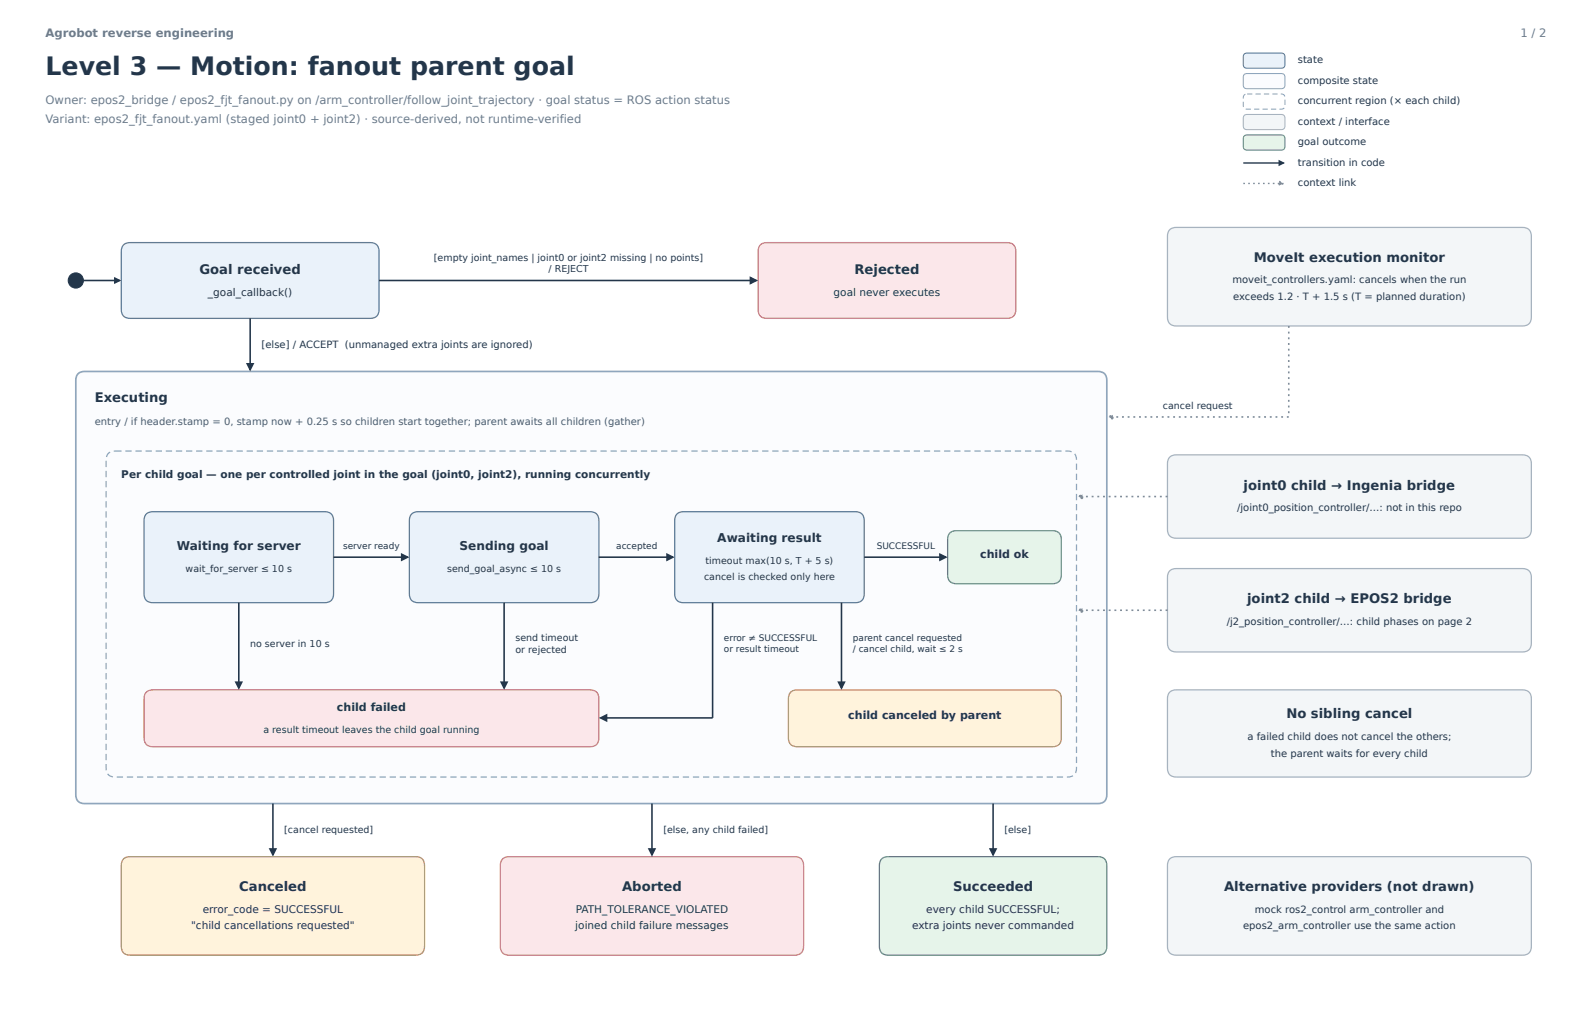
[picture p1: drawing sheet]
<svg xmlns="http://www.w3.org/2000/svg" width="533mm" height="345mm" viewBox="0 0 533 345" stroke-linecap="round" stroke-linejoin="round" font-family="sans-serif">
<defs><g id="words">
<text font-size="8.5" fill="#23364a" x="15.2" y="25.2">Level 3 — Motion: fanout parent goal</text>
<g font-size="4.4" fill="#23364a">
<text x="420.1" y="87.7">MoveIt execution monitor</text>
<text x="66.8" y="91.7">Goal received</text>
<text x="286.3" y="91.7">Rejected</text>
<text x="31.7" y="134.5">Executing</text>
<text x="416.7" y="164.1">joint0 child → Ingenia bridge</text>
<text x="417.8" y="202.2">joint2 child → EPOS2 bridge</text>
<text x="431" y="240.7">No sibling cancel</text>
<text x="80.1" y="298.5">Canceled</text>
<text x="208.4" y="298.5">Aborted</text>
<text x="319.3" y="298.5">Succeeded</text>
<text x="410.1" y="298.5">Alternative providers (not drawn)</text>
</g>
<g font-size="4.1" fill="#23364a">
<text x="59.2" y="184.3">Waiting for server</text>
<text x="154" y="184.3">Sending goal</text>
<text x="240.3" y="181.6">Awaiting result</text>
</g>
<g font-size="3.9" fill="#6b7c8f">
<text x="15.2" y="12.5">Agrobot reverse engineering</text>
<text x="509.4" y="12.5">1 / 2</text>
<text x="15.2" y="34.8">Owner: epos2_bridge / epos2_fjt_fanout.py on /arm_controller/follow_joint_trajectory · goal status = ROS action status</text>
<text x="15.2" y="41.1">Variant: epos2_fjt_fanout.yaml (staged joint0 + joint2) · source-derived, not runtime-verified</text>
</g>
<g font-size="3.7" fill="#23364a">
<text x="328.4" y="187">child ok</text>
<text x="112.9" y="238.2">child failed</text>
<text x="284.2" y="240.9">child canceled by parent</text>
</g>
<g font-size="3.5" fill="#23364a">
<text x="69.7" y="99">_goal_callback()</text>
<text x="279.3" y="99.1">goal never executes</text>
<text x="40.6" y="160.2">Per child goal — one per controlled joint in the goal (joint0, joint2), running concurrently</text>
<text x="67.9" y="305.9">error_code = SUCCESSFUL</text>
<text x="192.9" y="305.8">PATH_TOLERANCE_VIOLATED</text>
<text x="310.3" y="305.9">every child SUCCESSFUL;</text>
<text x="64" y="311.4">&quot;child cancellations requested&quot;</text>
<text x="192.8" y="311.4">joined child failure messages</text>
<text x="305.6" y="311.4">extra joints never commanded</text>
</g>
<g font-size="3.4" fill="#23364a">
<text x="434.8" y="21.2">state</text>
<text x="434.8" y="28.1">composite state</text>
<text x="434.8" y="35">concurrent region (× each child)</text>
<text x="434.8" y="41.8">context / interface</text>
<text x="434.8" y="48.7">goal outcome</text>
<text x="434.8" y="55.5">transition in code</text>
<text x="434.8" y="62.4">context link</text>
<text x="412.9" y="95">moveit_controllers.yaml: cancels when the run</text>
<text x="413.2" y="100.5">exceeds 1.2 · T + 1.5 s (T = planned duration)</text>
<text x="87.6" y="116.5">[else] / ACCEPT (unmanaged extra joints are ignored)</text>
<text x="414.5" y="171.4">/joint0_position_controller/…: not in this repo</text>
<text x="411" y="209.5">/j2_position_controller/…: child phases on page 2</text>
<text x="417.9" y="248.1">a failed child does not cancel the others;</text>
<text x="425.8" y="253.5">the parent waits for every child</text>
<text x="420.4" y="305.8">mock ros2_control arm_controller and</text>
<text x="416.5" y="311.3">epos2_arm_controller use the same action</text>
</g>
<text font-size="3.4" fill="#4a5d70" x="31.7" y="142.4">entry / if header.stamp = 0, stamp now + 0.25 s so children start together; parent awaits all children (gather)</text>
<g font-size="3.2" fill="#23364a">
<text x="145.4" y="87.4">[empty joint_names | joint0 or joint2 missing | no points]</text>
<text x="183.8" y="91.3">/ REJECT</text>
<text x="389.6" y="137">cancel request</text>
<text x="62.2" y="191.6">wait_for_server ≤ 10 s</text>
<text x="149.8" y="191.6">send_goal_async ≤ 10 s</text>
<text x="236.4" y="189">timeout max(10 s, T + 5 s)</text>
<text x="235.9" y="194.4">cancel is checked only here</text>
<text x="172.7" y="214.9">send timeout</text>
<text x="83.8" y="216.8">no server in 10 s</text>
<text x="172.7" y="218.7">or rejected</text>
<text x="88.3" y="245.7">a result timeout leaves the child goal running</text>
<text x="95.2" y="279">[cancel requested]</text>
<text x="222.2" y="279">[else, any child failed]</text>
<text x="336.5" y="279">[else]</text>
</g>
<g font-size="3" fill="#23364a">
<text x="115" y="184">server ready</text>
<text x="206.5" y="184">accepted</text>
<text x="293.7" y="184">SUCCESSFUL</text>
<text x="242.6" y="214.9">error ≠ SUCCESSFUL</text>
<text x="285.8" y="214.9">parent cancel requested</text>
<text x="242.6" y="218.5">or result timeout</text>
<text x="285.8" y="218.5">/ cancel child, wait ≤ 2 s</text>
</g>
</g></defs>
<path d="M417 18l.8-.2h11.5a1.13 1.13 0 0 1 1.2 1.2v2.6a1.13 1.13 0 0 1-1.2 1.3h-11.5a1.13 1.13 0 0 1-1.2-1.3v-3z" fill="#eaf2fa" stroke="#5b7b99" stroke-width=".35"/>
<path d="M417 24.8l.8-.2h11.5a1.13 1.13 0 0 1 1.2 1.3v2.5a1.13 1.13 0 0 1-1.2 1.3h-11.5a1.13 1.13 0 0 1-1.2-1.3v-2.9z" fill="#fbfcfe" stroke="#8fa6bd" stroke-width=".35"/>
<path d="M417 31.7l.8-.2h11.5a1.13 1.13 0 0 1 1.2 1.3v2.5a1.13 1.13 0 0 1-1.2 1.3h-11.5a1.13 1.13 0 0 1-1.2-1.3v-3z" fill="none" stroke="#8fa6bd" stroke-width=".35" stroke-dasharray="1.8 1.1" stroke-linecap="butt"/>
<path d="M416.8 38.8l1-.4h11.5a1.13 1.13 0 0 1 1.2 1.2v2.6a1.13 1.13 0 0 1-1.2 1.2h-11.5a1.13 1.13 0 0 1-1.2-1.2z" fill="#f3f6f8" stroke="#a7b3bf" stroke-width=".35"/>
<path d="M416.8 45.7l1-.5h11.5a1.13 1.13 0 0 1 1.2 1.3v2.5a1.13 1.13 0 0 1-1.2 1.3h-11.5a1.13 1.13 0 0 1-1.2-1.3z" fill="#e6f4ea" stroke="#5f9a6e" stroke-width=".35"/>
<path d="M41.4 82l1-.5 1.3-.2h80.3a2.69 2.69 0 0 1 3 3v19.3a2.69 2.69 0 0 1-3 3.1h-80.3a2.69 2.69 0 0 1-3.1-3.1v-19.3l.2-1.3z" fill="#eaf2fa" stroke="#5b7b99" stroke-width=".42"/>
<path d="M254.8 82l.9-.5 1.3-.2h80.3a2.69 2.69 0 0 1 3.1 3v19.3a2.69 2.69 0 0 1-3.1 3.1h-80.3a2.69 2.69 0 0 1-3-3.1v-19.3l.2-1.3z" fill="#fbe7ea" stroke="#c0707c" stroke-width=".42"/>
<path d="M391.9 77l1-.6 1.3-.2h115.8a2.69 2.69 0 0 1 3.1 3v27a2.69 2.69 0 0 1-3.1 3h-115.8a2.69 2.69 0 0 1-3-3v-27l.2-1.3z" fill="#f3f6f8" stroke="#a7b3bf" stroke-width=".42"/>
<path d="M26.2 125.2l.9-.5 1.3-.2h339.4a2.69 2.69 0 0 1 3 3v138.7a2.69 2.69 0 0 1-3 3h-339.4a2.69 2.69 0 0 1-3-3v-138.7l.2-1.3z" fill="#fbfcfe" stroke="#8fa6bd" stroke-width=".56"/>
<path d="M36.3 151.9l1-.6 1.3-.2h319a2.69 2.69 0 0 1 3.1 3.1v103.1a2.69 2.69 0 0 1-3.1 3.1h-319a2.69 2.69 0 0 1-3-3.1v-103.1l.2-1.4z" fill="none" stroke="#8fa6bd" stroke-width=".42" stroke-dasharray="2.1 1.3" stroke-linecap="butt"/>
<g fill="#eaf2fa" stroke="#5b7b99" stroke-width=".42">
<path d="M49 172.2l1-.6 1.3-.2h57.4a2.69 2.69 0 0 1 3.1 3.1v24.4a2.69 2.69 0 0 1-3.1 3h-57.4a2.69 2.69 0 0 1-3-3v-24.4l.2-1.3z"/>
<path d="M137.9 172.2l1-.6 1.3-.2h57.4a2.69 2.69 0 0 1 3.1 3.1v24.4a2.69 2.69 0 0 1-3.1 3h-57.4a2.69 2.69 0 0 1-3-3v-24.4l.2-1.3z"/>
<path d="M226.8 172.2l1-.6 1.3-.2h57.4a2.69 2.69 0 0 1 3.1 3.1v24.4a2.69 2.69 0 0 1-3.1 3h-57.4a2.69 2.69 0 0 1-3-3v-24.4l.2-1.3z"/>
</g>
<path d="M318.3 178.6l.9-.6 1.3-.2h32.1a2.69 2.69 0 0 1 3 3v11.7a2.69 2.69 0 0 1-3 3.1h-32.1a2.69 2.69 0 0 1-3-3.1v-11.7l.2-1.3z" fill="#e6f4ea" stroke="#5f9a6e" stroke-width=".42"/>
<path d="M49 231.9l1-.6 1.3-.2h146.3a2.69 2.69 0 0 1 3.1 3.1v12.9a2.69 2.69 0 0 1-3.1 3.1h-146.3a2.69 2.69 0 0 1-3-3.1v-12.9l.2-1.3z" fill="#fbe7ea" stroke="#c0707c" stroke-width=".42"/>
<g fill="#fff3dc" stroke="#c99a3c" stroke-width=".42">
<path d="M264.9 231.9l1-.6 1.3-.2h85.4a2.69 2.69 0 0 1 3 3.1v12.9a2.69 2.69 0 0 1-3 3.1h-85.4a2.69 2.69 0 0 1-3-3.1v-12.9l.2-1.3z"/>
<path d="M41.4 287.8l1-.6 1.3-.2h95.5a2.69 2.69 0 0 1 3 3.1v26.9a2.69 2.69 0 0 1-3 3h-95.5a2.69 2.69 0 0 1-3.1-3v-26.9l.2-1.4z"/>
</g>
<path d="M168.4 287.8l1-.6 1.3-.2h95.5a2.69 2.69 0 0 1 3 3.1v26.9a2.69 2.69 0 0 1-3 3h-95.5a2.69 2.69 0 0 1-3.1-3v-26.9l.2-1.4z" fill="#fbe7ea" stroke="#c0707c" stroke-width=".42"/>
<path d="M295.4 287.8l1-.6 1.3-.2h70.1a2.69 2.69 0 0 1 3 3.1v26.9a2.69 2.69 0 0 1-3 3h-70.1a2.69 2.69 0 0 1-3.1-3v-26.9l.2-1.4z" fill="#e6f4ea" stroke="#5f9a6e" stroke-width=".42"/>
<g fill="#f3f6f8" stroke="#a7b3bf" stroke-width=".42">
<path d="M391.9 153.2l1-.6 1.3-.2h115.8a2.69 2.69 0 0 1 3.1 3v21.9a2.69 2.69 0 0 1-3.1 3h-115.8a2.69 2.69 0 0 1-3-3v-21.9l.2-1.3z"/>
<path d="M391.9 191.3l1-.6 1.3-.2h115.8a2.69 2.69 0 0 1 3.1 3v21.9a2.69 2.69 0 0 1-3.1 3h-115.8a2.69 2.69 0 0 1-3-3v-21.9l.2-1.3z"/>
<path d="M391.9 231.9l1-.6 1.3-.2h115.8a2.69 2.69 0 0 1 3.1 3.1v23.1a2.69 2.69 0 0 1-3.1 3.1h-115.8a2.69 2.69 0 0 1-3-3.1v-23.1l.2-1.3z"/>
<path d="M391.9 287.8l1-.6 1.3-.2h115.8a2.69 2.69 0 0 1 3.1 3.1v26.9a2.69 2.69 0 0 1-3.1 3h-115.8a2.69 2.69 0 0 1-3-3v-26.9l.2-1.4z"/>
</g>
<path d="M416.6 54.6h13.4" fill="none" stroke="#23364a" stroke-width=".46"/>
<path d="M428.6 53.9l1.4 .7-1.4 .7z" fill="#23364a" stroke="#23364a" stroke-width=".46"/>
<path d="M416.6 61.5h13.4" fill="none" stroke="#7d8b99" stroke-width=".46" stroke-dasharray=".6 1.1" stroke-linecap="butt"/>
<path d="M428.6 60.8l1.4 .7-1.4 .7z" fill="#7d8b99" stroke="#7d8b99" stroke-width=".46" stroke-dasharray=".6 1.1" stroke-linecap="butt"/>
<g fill="none" stroke="#23364a" stroke-width=".53">
<path d="M27.9 94h12.1M127 94h126.4M83.8 106.7v17.2M111.8 186.7h24.8M200.7 186.7h24.8M289.6 186.7h27.3M80 201.9v28.6M168.9 201.9v28.6M238.8 201.9v38.6h-37.5M281.9 201.9v28.6M91.4 269.2v17.2M218.4 269.2v17.2"/>
<path d="M332.7 269.2v17.2"/>
</g>
<g fill="#23364a" stroke="#23364a" stroke-width=".53">
<path d="M38.5 93.2l1.5 .8-1.5 .8z"/>
<path d="M251.4 93l2 1-2 1z"/>
<path d="M82.8 121.9h2l-1 2z"/>
<path d="M134.6 185.7l2 1-2 1z"/>
<path d="M223.5 185.7l2 1-2 1z"/>
<path d="M314.9 185.7l2 1-2 1z"/>
<path d="M79 228.6h2l-1 1.9z"/>
<path d="M167.9 228.6h2l-1 1.9z"/>
<path d="M201.3 240.5l1.9-.9v1.9z"/>
<path d="M281 228.6h1.9l-1 1.9z"/>
<path d="M90.5 284.5h1.9l-1 1.9z"/>
<path d="M217.5 284.5h1.9l-1 1.9z"/>
<path d="M331.8 284.5h1.9l-1 1.9z"/>
</g>
<path d="M431.8 109.2v30.5M431.8 139.7h-60.4M391.2 166.4h-29.9M391.2 204.5h-29.9" fill="none" stroke="#7d8b99" stroke-width=".53" stroke-dasharray=".6 1.3" stroke-linecap="butt"/>
<g fill="#7d8b99" stroke="#7d8b99" stroke-width=".53" stroke-dasharray=".6 1.3" stroke-linecap="butt">
<path d="M371.4 139.7l1.4-.7v1.4z"/>
<path d="M361.3 166.4l1.4-.7v1.4z"/>
<path d="M361.3 204.5l1.4-.7v1.4z"/>
</g>
<circle cx="25.4" cy="94" r="2.54" fill="#23364a" stroke="#23364a" stroke-width=".35"/>
<use href="#words"/>
</svg>
